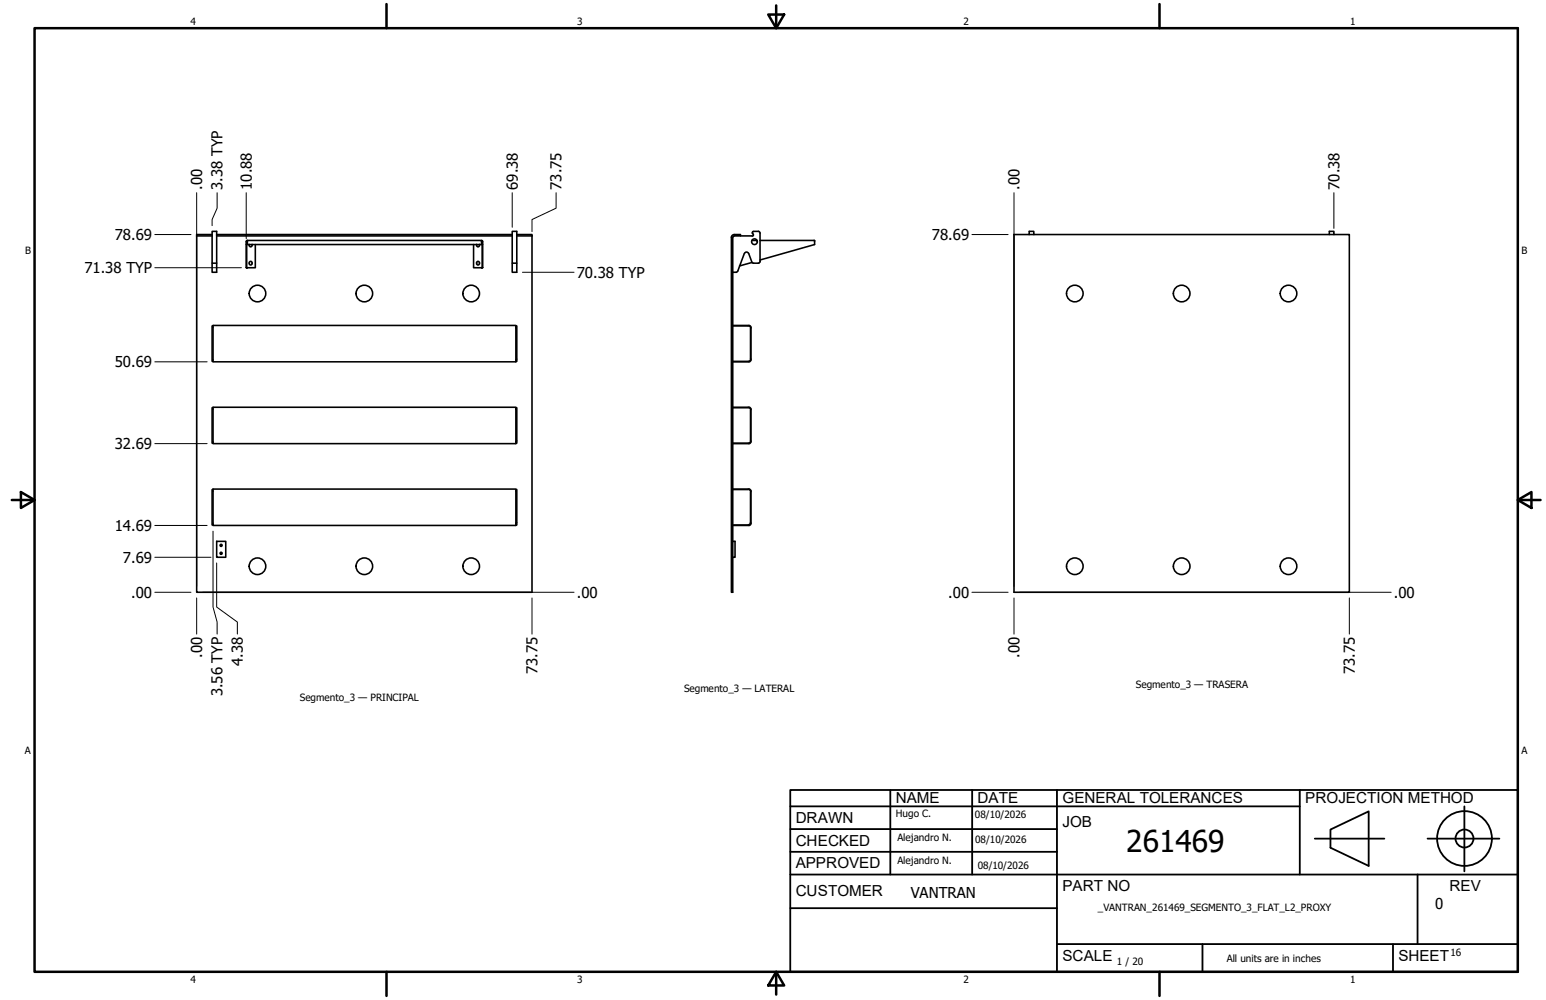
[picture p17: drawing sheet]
<svg xmlns="http://www.w3.org/2000/svg" width="432mm" height="279mm" viewBox="0 0 432 279" stroke-linecap="round" stroke-linejoin="round" font-family="sans-serif">
<defs><g id="words">
<text font-size="8.4" x="314.6" y="238.1">261469</text>
<g font-size="4.3">
<text x="250.2" y="224.2">NAME</text>
<text x="273" y="224.2">DATE</text>
<text x="296.7" y="224.3">GENERAL TOLERANCES</text>
<text x="364.6" y="224.3">PROJECTION METHOD</text>
<text x="222.2" y="229.9">DRAWN</text>
<text x="296.7" y="230.9">JOB</text>
<text x="222.2" y="236.3">CHECKED</text>
<text x="222.2" y="242.6">APPROVED</text>
<text x="222.2" y="250.3">CUSTOMER</text>
<text x="296.7" y="249">PART NO</text>
<text x="404.8" y="248.9">REV</text>
<text x="296.7" y="268.4">SCALE</text>
<text x="390.6" y="268.4">SHEET</text>
</g>
<g font-size="4.2">
<text x="56.5" y="53" transform="rotate(-90 56.5 53)">.00</text>
<text x="62.2" y="53" transform="rotate(-90 62.2 53)">3.38 TYP</text>
<text x="70.3" y="53" transform="rotate(-90 70.3 53)">10.88</text>
<text x="144.6" y="53" transform="rotate(-90 144.6 53)">69.38</text>
<text x="156.8" y="53" transform="rotate(-90 156.8 53)">73.75</text>
<text x="284.7" y="53" transform="rotate(-90 284.7 53)">.00</text>
<text x="374.1" y="53" transform="rotate(-90 374.1 53)">70.38</text>
<text x="32.1" y="67.1">78.69</text>
<text x="260.3" y="67.1">78.69</text>
<text x="23.6" y="76.3">71.38 TYP</text>
<text x="161.1" y="77.6">70.38 TYP</text>
<text x="32.1" y="102.6">50.69</text>
<text x="32.1" y="125.5">32.69</text>
<text x="32.1" y="148.3">14.69</text>
<text x="34.4" y="157.2">7.69</text>
<text x="36.6" y="167">.00</text>
<text x="161.1" y="167">.00</text>
<text x="264.9" y="167">.00</text>
<text x="389.3" y="167">.00</text>
<text x="56.5" y="183.8" transform="rotate(-90 56.5 183.8)">.00</text>
<text x="284.7" y="183.8" transform="rotate(-90 284.7 183.8)">.00</text>
<text x="67.8" y="186.1" transform="rotate(-90 67.8 186.1)">4.38</text>
<text x="150.1" y="188.3" transform="rotate(-90 150.1 188.3)">73.75</text>
<text x="378.4" y="188.3" transform="rotate(-90 378.4 188.3)">73.75</text>
<text x="62.2" y="194.6" transform="rotate(-90 62.2 194.6)">3.56 TYP</text>
<text x="254.4" y="250.8">VANTRAN</text>
<text x="400.9" y="254">0</text>
</g>
<g font-size="2.8">
<text x="53.2" y="6.9">4</text>
<text x="161.2" y="6.9">3</text>
<text x="269.1" y="6.9">2</text>
<text x="377.1" y="6.9">1</text>
<text x="7" y="70.9">B</text>
<text x="424.9" y="70.9">B</text>
<text x="83.8" y="195.8">Segmento_3 — PRINCIPAL</text>
<text x="191.1" y="193.4">Segmento_3 — LATERAL</text>
<text x="317.2" y="192.2">Segmento_3 — TRASERA</text>
<text x="6.9" y="210.6">A</text>
<text x="424.9" y="210.6">A</text>
<text x="250.2" y="228.3">Hugo C.</text>
<text x="272.3" y="228.4">08/10/2026</text>
<text x="250.6" y="234.9">Alejandro N.</text>
<text x="272.4" y="235.6">08/10/2026</text>
<text x="250.6" y="241.5">Alejandro N.</text>
<text x="273.1" y="242.8">08/10/2026</text>
<text x="306.6" y="254.4">_VANTRAN_261469_SEGMENTO_3_FLAT_L2_PROXY</text>
<text x="312" y="269.7">1 / 20</text>
<text x="342.6" y="268.7">All units are in inches</text>
<text x="405.1" y="267.1">16</text>
<text x="53.2" y="274.6">4</text>
<text x="161.2" y="274.6">3</text>
<text x="269.1" y="274.6">2</text>
<text x="377.1" y="274.6">1</text>
</g>
</g></defs>
<!-- layer: Visible (ANSI) -->
<g fill="none" stroke="#000" stroke-width=".44">
<path d="M54.9 65.9v99.6h93.7v-99.6M54.9 65.9h4.3M59.2 64.6h1.3v11.5h-1.3zM59.2 65.5h-4.3v.4M59.2 73.5h1.3M60.5 65.5h82.6M60.5 65.9h82.6M68.8 67.5v7.2M68.8 74.7l.3 .1-.2-.1M68.8 68.3h.1M68.8 74.7h.1M69.1 67.3l-.2 .2"/>
<path d="M69.1 67.2l-.3 .3M69.1 67.5h-.2v7.2M69.1 67.2h65.4v1.1h-65.4v-.8M69.1 67.2v.3M69.6 68.5l.4 .5 .4-.5M69.6 73.4l.1-.2a.44 .44 0 0 1 .6 0 .44 .44 0 0 1-.1 .7 .44 .44 0 0 1-.6-.3M69.6 68.3v.1M69.7 68.4v.1M69.7 73.5v.1M70.4 68.3v.2M71.3 68.3v6.5h-2.2M132.3 68.3v6.5h2.2"/>
<path d="M133.1 73.4l.1-.2a.44 .44 0 0 1 .6 0 .44 .44 0 0 1-.1 .7 .44 .44 0 0 1-.6-.3M133.1 68.5l.4 .5 .4-.5M133.1 68.3v.1M133.2 68.4v.1M133.2 73.5v.1M133.9 68.3v.2M134.5 67.5h.2v7.2M134.5 67.3l.2 .2M134.5 67.2l.3 .3M134.7 74.7l-.2 .1 .3-.1M134.7 68.3h.1M134.7 74.7h.1"/>
<path d="M134.8 67.5v7.2M143.1 64.6h1.2v11.5h-1.2zM143.1 73.5h1.2M144.3 65.5h4.3v.4M144.3 65.9h4.3M204.3 66.3v99.2h.4v-99.2M204.7 76.1h.9M205 65.5h1.8v.4h-1.8M205.1 65.5a.79 .79 0 0 0-.8 .8M205.1 65.9l-.4 .4M206.8 65.9h3.3M207.9 70.8l-1.9 5-.4 .3"/>
<path d="M207.9 70.8l.6-.4 .6 .4M209.1 70.8l.9 2.4 .4 .3M210 73.3l-3.4 1M210 67.2h1.5M210.1 65.2l.2 .2M210.4 65.4v.4l-.3 .2M210.4 64.6h1.4M210.4 64.7l-.2 .2v.3M210.4 73.5h1.4M211.8 64.6l.5 .5v8M212.3 67.2h15.2v1.1l-15.2 4.3M212.3 73.1l-.5 .4"/>
<path d="M283.2 65.5h93.7v100h-93.7zM287.5 65.5v-.9h1.2v.9M371.3 65.5v-.9h1.3v.9M59.5 90.9h84.6v10.2h-84.6zM59.5 91.1h-.3v9.9h.3M144.1 91.1h.2v9.9h-.2M204.7 90.9h4.5l.5 .3v.3v9.3l-.5 .3h-4.5M204.7 91.1h4.3M209 91l.5 .2 .2 .5M209.6 91.7v8.6M59.5 113.8h84.6v10.2h-84.6zM59.5 113.9h-.3v9.9h.3"/>
<path d="M144.1 113.9h.2v9.9h-.2M204.7 113.8h4.5l.3 .1 .2 .4M204.7 113.9h4.3l.5 .2 .2 .4M209.6 114.6v8.6M209.7 100.3l-.2 .5-.5 .2h-4.3M209.7 114.4v9.3l-.5 .3h-4.5M59.5 136.7h84.6v10.1h-84.6zM59.5 136.8h-.3v9.9h.3M144.1 136.8h.2v9.9h-.2M204.7 136.7h4.5l.5 .2v9.3M204.7 136.8h4.3M209 136.7l.5 .2 .2 .5"/>
<path d="M209.6 137.4v8.6M209.7 123.2l-.2 .4-.5 .2h-4.3M60.5 151.3h2.6v4.4h-2.6zM204.7 151.3h.6v4.4h-.6M204.7 146.7h4.3M209.6 146l-.2 .4-.4 .2M209.7 146.3l-.2 .4-.3 .1h-4.5"/>
<circle cx="210.7" cy="67.5" r=".79"/>
<circle cx="71.9" cy="82" r="2.32"/>
<circle cx="101.8" cy="82" r="2.32"/>
<circle cx="131.6" cy="82" r="2.32"/>
<circle cx="300.2" cy="82" r="2.32"/>
<circle cx="330" cy="82" r="2.32"/>
<circle cx="359.9" cy="82" r="2.32"/>
<circle cx="61.8" cy="154.6" r=".29"/>
<circle cx="61.8" cy="152.4" r=".29"/>
<circle cx="71.9" cy="158.2" r="2.32"/>
<circle cx="101.8" cy="158.2" r="2.32"/>
<circle cx="131.6" cy="158.2" r="2.32"/>
<circle cx="300.2" cy="158.2" r="2.32"/>
<circle cx="330" cy="158.2" r="2.32"/>
<circle cx="359.9" cy="158.2" r="2.32"/>
</g>
<!-- layer: Borde (ANSI) -->
<g fill="none" stroke="#000" stroke-width=".7">
<path d="M9.7 7.9h414.2v263.6h-414.2zM107.9 1.1v6.8M214.6 4.1h4.4l-2.2 3.8zM216.8 1.5v6.4M323.8 1.1v6.8M3.3 139.7h6.4M5.8 137.5l3.9 2.2-3.9 2.2zM423.9 139.7l3.8-2.2v4.4zM423.9 139.7h6.4M107.9 271.5v6.8M216.8 271.5l2.2 3.8h-4.4zM216.8 271.5v6.4"/>
<path d="M323.8 271.5v6.8"/>
</g>
<!-- layer: Title (ANSI)-1 -->
<g fill="none" stroke="#000" stroke-width=".51">
<path d="M220.7 220.7h203.2v50.8h-203.2zM220.7 225.3h142.3M220.7 231.6h74.5M220.7 238h74.5M248.7 220.7v23.6M271.5 220.7v23.6M295.2 220.7v50.8M363 220.7v23.6M367.2 234.3h19.5M371.6 231.8l10.7-5.1v15.2l-10.7-5zM398.7 234.3h20.1M409 225.3v18.2"/>
<path d="M220.7 244.3h203.2M220.7 253.7h74.5M395.9 244.3v19.5M295.2 263.8h128.7M335.9 263.8v7.7M389.1 263.8v7.7"/>
<circle cx="409" cy="234.3" r="7.7"/>
<circle cx="409" cy="234.3" r="2.51"/>
</g>
<!-- layer: Cota (ANSI) -->
<g fill="none" stroke="#000" stroke-width=".28">
<path d="M54.9 53.8v110M60.6 53.8v4.4l-1.4 3.1v1.8M68.8 53.8v12.9M143.1 53.8v9.7M155.3 53.8v4.4l-6.7 3.1v3.4M283.2 53.8v110M372.6 53.8v10M43.2 74.8h24.2M43.2 65.5h10.1M145.9 76.1h14.4M271.5 65.5h10.1M43.2 101.1h14.6"/>
<path d="M43.2 124h14.6M43.2 155.7h15.7M43.2 146.8h14.6M59.5 148.4v21.2l1.1 4.2v3.4M60.5 157.3v12.3l5.8 4.2v3.4M43.2 165.5h10.1M54.9 167.1v10.1M56.6 165.5h103.7M148.6 167.1v10.1M271.5 165.5h10.1M283.2 167.1v10.1M284.8 165.5h103.8"/>
<path d="M376.9 167.1v10.1"/>
</g>
<use href="#words"/>
</svg>
